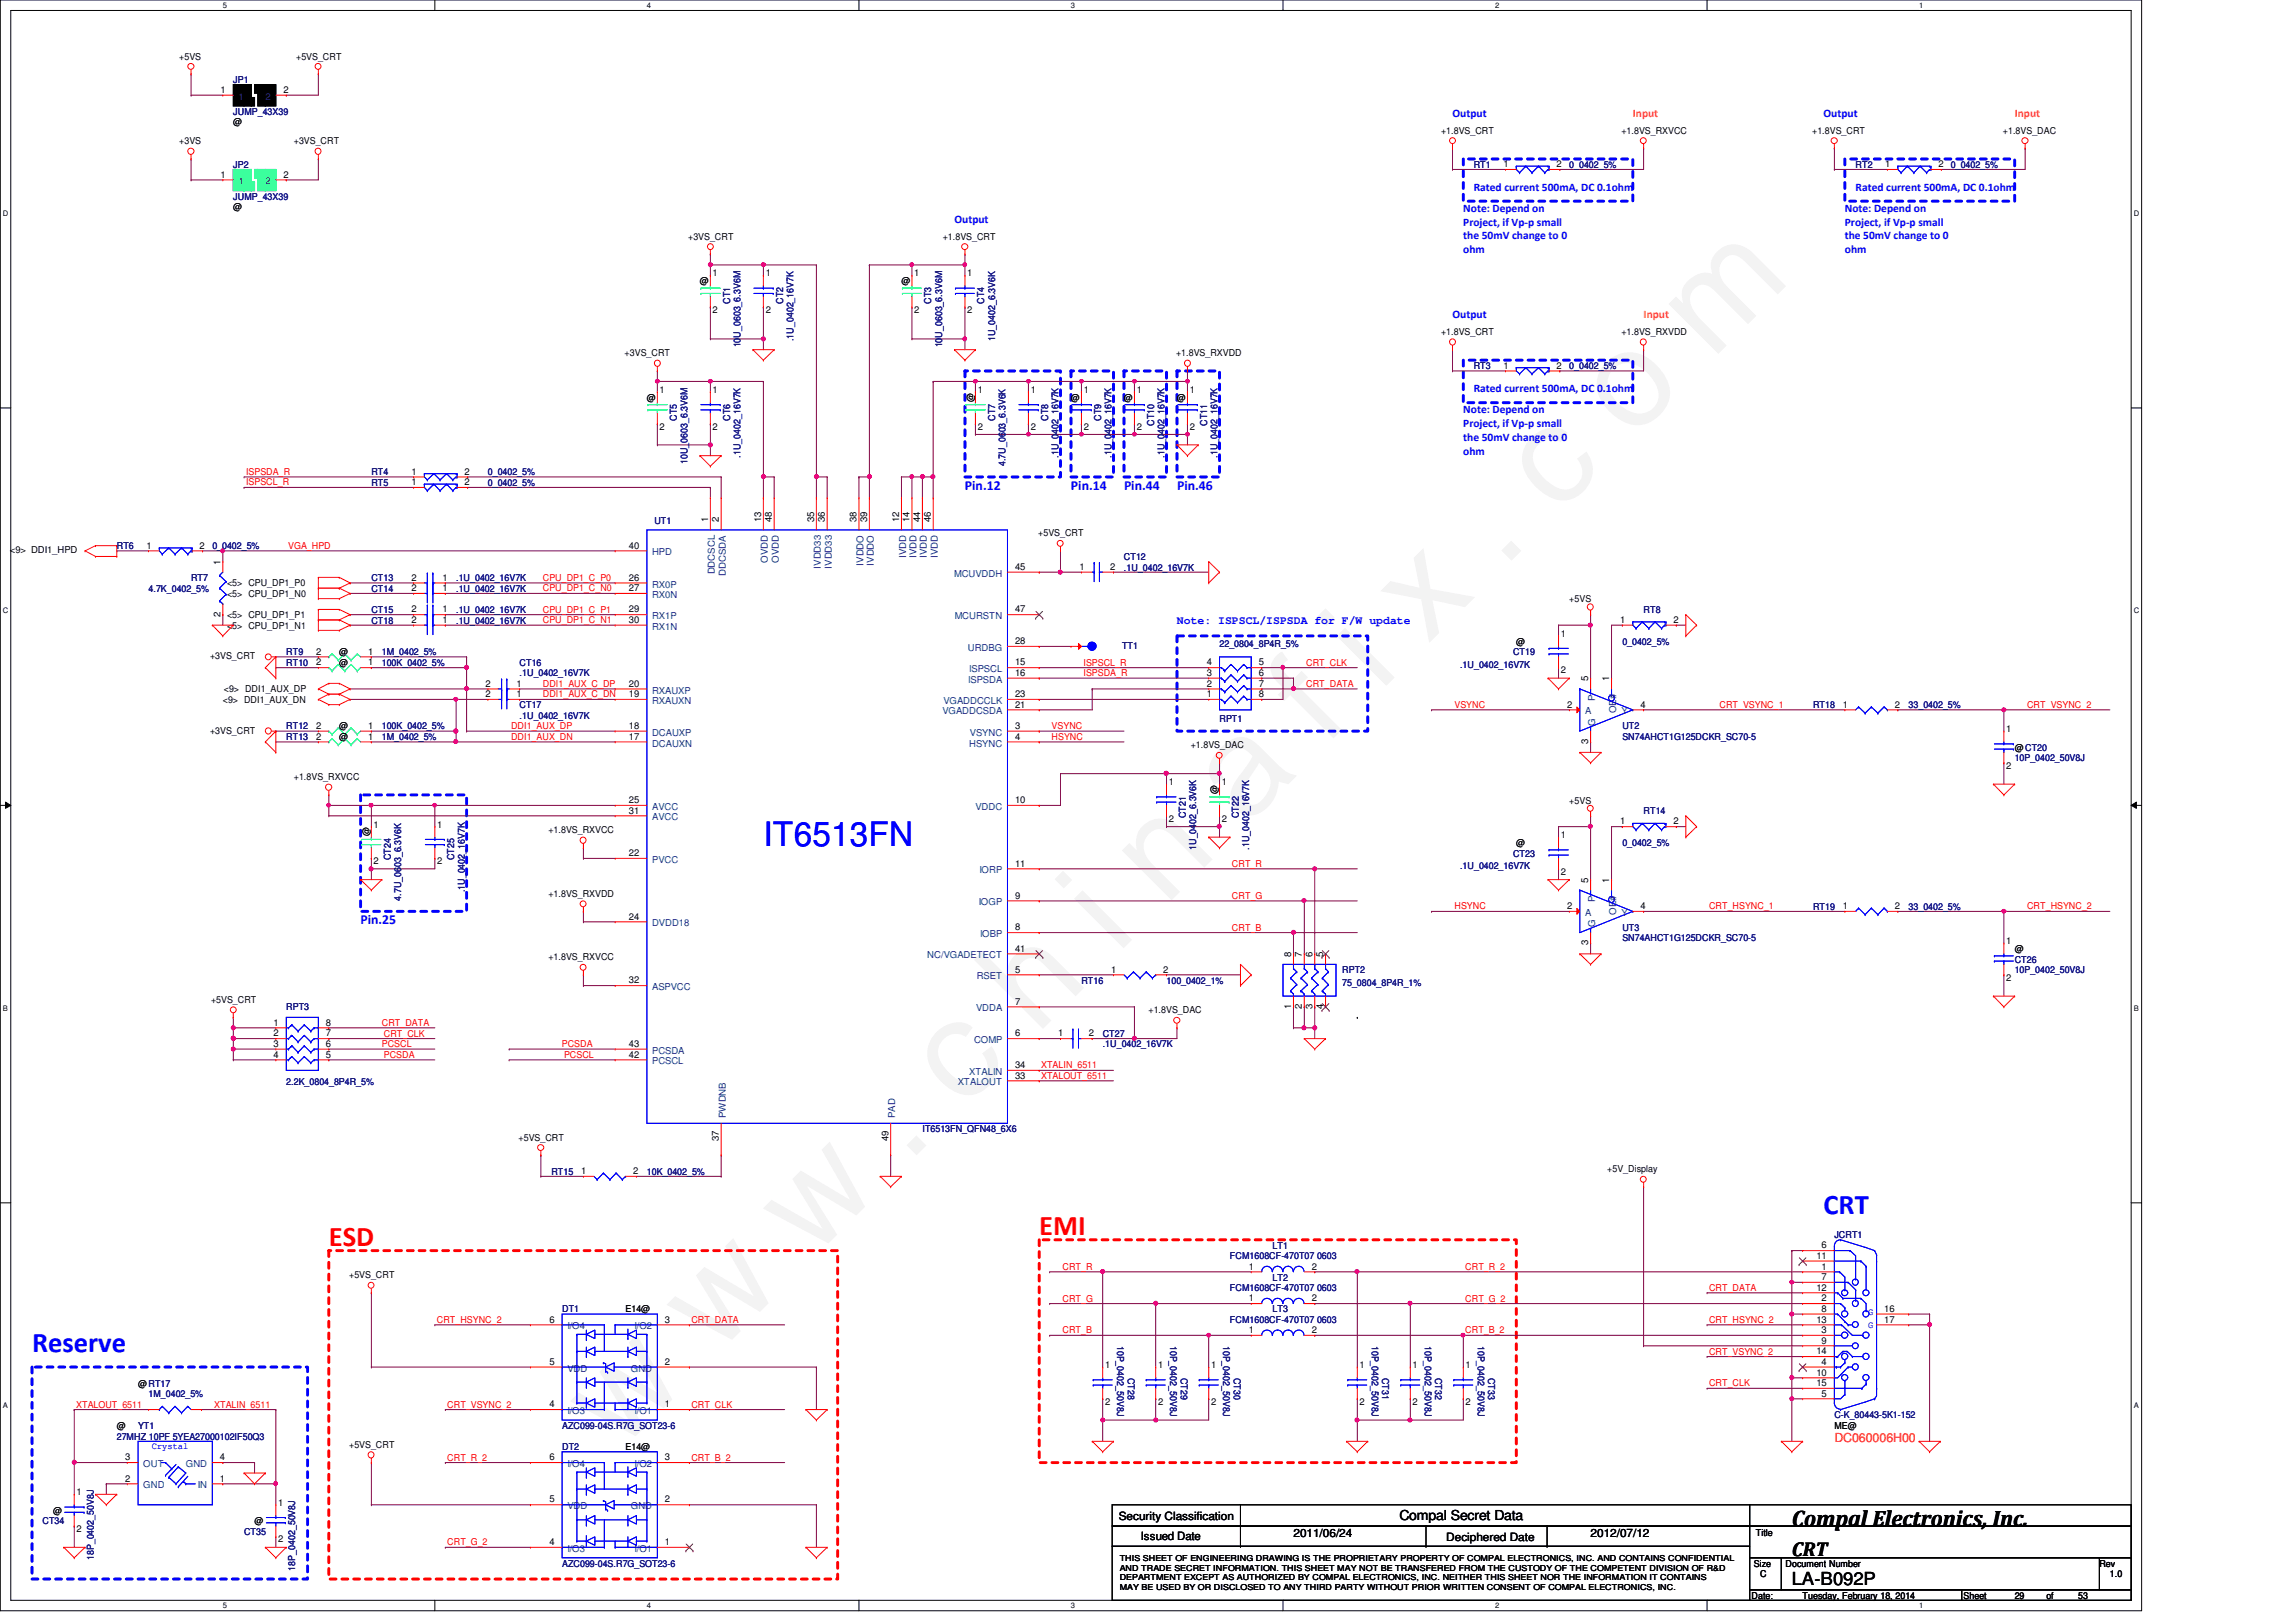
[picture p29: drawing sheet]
<svg xmlns="http://www.w3.org/2000/svg" width="297mm" height="210mm" viewBox="0 0 297 210" stroke-linecap="round" stroke-linejoin="round" font-family="sans-serif">
<defs><g id="words">
<text font-size="17.6" fill="#f0f" x="80.1" y="188" transform="rotate(-45 80.1 188)">w w w . c h i n a f i x . c o m</text>
<text font-size="4.4" fill="#00f" x="98.8" y="109.5">IT6513FN</text>
<g font-size="3.7" fill="#f00">
<text x="42.5" y="161.2">ESD</text>
<text x="134.4" y="159.9">EMI</text>
</g>
<g font-size="3.7" fill="#00f">
<text x="235.9" y="157.1">CRT</text>
<text x="4.1" y="175">Reserve</text>
</g>
<text font-size="2.9" x="231.8" y="197.5">Compal Electronics, Inc.</text>
<text font-size="2.6" x="231.8" y="201.3">CRT</text>
<text font-size="2.3" x="231.8" y="205.1">LA-B092P</text>
<g font-size="1.8" fill="#00f">
<text x="124.8" y="63.4">Pin.12</text>
<text x="138.6" y="63.4">Pin.14</text>
<text x="145.4" y="63.4">Pin.44</text>
<text x="152.3" y="63.4">Pin.46</text>
<text x="46.6" y="119.6">Pin.25</text>
</g>
<text font-size="1.8" x="181.1" y="196.8">Compal Secret Data</text>
<text font-size="1.6" fill="#ff8000" x="237.3" y="186.6">DC060006H00</text>
<g font-size="1.5" fill="#00f">
<text x="187.9" y="15.1">Output</text>
<text x="235.9" y="15.1">Output</text>
<text x="123.5" y="28.8">Output</text>
<text x="189.3" y="27.4">Note: Depend on</text>
<text x="189.3" y="29.2">Project, if Vp-p small</text>
<text x="190.7" y="24.7">Rated current 500mA, DC 0.1ohm</text>
<text x="238.7" y="27.4">Note: Depend on</text>
<text x="238.7" y="29.2">Project, if Vp-p small</text>
<text x="240.1" y="24.7">Rated current 500mA, DC 0.1ohm</text>
<text x="189.3" y="31">the 50mV change to 0</text>
<text x="189.3" y="32.8">ohm</text>
<text x="238.7" y="31">the 50mV change to 0</text>
<text x="238.7" y="32.8">ohm</text>
<text x="187.9" y="41.1">Output</text>
<text x="189.3" y="53.5">Note: Depend on</text>
<text x="190.7" y="50.8">Rated current 500mA, DC 0.1ohm</text>
<text x="189.3" y="55.3">Project, if Vp-p small</text>
<text x="189.3" y="57.1">the 50mV change to 0</text>
<text x="189.3" y="58.8">ohm</text>
<text x="152.3" y="80.8">Note: ISPSCL/ISPSDA for F/W update</text>
</g>
<g font-size="1.5" fill="#ff8000">
<text x="211.2" y="15.1">Input</text>
<text x="260.6" y="15.1">Input</text>
<text x="212.6" y="41.1">Input</text>
</g>
<g font-size="1.5">
<text x="144.7" y="196.6">Security Classification</text>
<text x="147.6" y="199.3">Issued Date</text>
<text x="167.3" y="198.8">2011/06/24</text>
<text x="187.1" y="199.4">Deciphered Date</text>
<text x="205.8" y="198.8">2012/07/12</text>
</g>
<g font-size="1.2">
<text x="23.2" y="7.7">+5VS</text>
<text x="38.3" y="7.7">+5VS_CRT</text>
<text x="28.5" y="12">1</text>
<text x="30.2" y="16.2">@</text>
<text x="36.7" y="12">2</text>
<text x="186.4" y="17.3">+1.8VS_CRT</text>
<text x="209.8" y="17.3">+1.8VS_RXVCC</text>
<text x="234.4" y="17.3">+1.8VS_CRT</text>
<text x="259.1" y="17.3">+1.8VS_DAC</text>
<text x="23.2" y="18.7">+3VS</text>
<text x="28.5" y="23">1</text>
<text x="36.7" y="23">2</text>
<text x="38" y="18.7">+3VS_CRT</text>
<text x="194.5" y="21.6">1</text>
<text x="201.4" y="21.6">2</text>
<text x="243.9" y="21.6">1</text>
<text x="250.8" y="21.6">2</text>
<text x="30.2" y="27.2">@</text>
<text x="89" y="31">+3VS_CRT</text>
<text x="92.2" y="35.8">1</text>
<text x="99.1" y="35.8">1</text>
<text x="118.3" y="35.8">1</text>
<text x="122" y="31">+1.8VS_CRT</text>
<text x="125.1" y="35.8">1</text>
<text x="90.5" y="36.8">@</text>
<text x="92.2" y="40.5">2</text>
<text x="99.1" y="40.5">2</text>
<text x="116.6" y="36.8">@</text>
<text x="118.3" y="40.5">2</text>
<text x="125.1" y="40.5">2</text>
<text x="80.8" y="46.1">+3VS_CRT</text>
<text x="152.1" y="46.1">+1.8VS_RXVDD</text>
<text x="186.4" y="43.4">+1.8VS_CRT</text>
<text x="194.5" y="47.7">1</text>
<text x="201.4" y="47.7">2</text>
<text x="209.8" y="43.4">+1.8VS_RXVDD</text>
<text x="83.7" y="51.9">@</text>
<text x="85.3" y="50.9">1</text>
<text x="92.2" y="50.9">1</text>
<text x="126" y="52" transform="rotate(-90 126 52)">@</text>
<text x="126.5" y="50.9">1</text>
<text x="133.3" y="50.9">1</text>
<text x="138.6" y="51.9">@</text>
<text x="140.2" y="50.9">1</text>
<text x="145.4" y="51.9">@</text>
<text x="147.1" y="50.9">1</text>
<text x="152.3" y="51.9">@</text>
<text x="153.9" y="50.9">1</text>
<text x="85.3" y="55.6">2</text>
<text x="92.2" y="55.6">2</text>
<text x="126.5" y="55.6">2</text>
<text x="133.3" y="55.6">2</text>
<text x="140.2" y="55.6">2</text>
<text x="147.1" y="55.6">2</text>
<text x="153.9" y="55.6">2</text>
<text x="53.3" y="61.4">1</text>
<text x="53.3" y="62.8">1</text>
<text x="60.1" y="61.4">2</text>
<text x="60.1" y="62.8">2</text>
<text x="1.3" y="71.6">&lt;9&gt; DDI1_HPD</text>
<text x="19" y="71">1</text>
<text x="25.8" y="71">2</text>
<text x="81.4" y="71">40</text>
<text x="91.6" y="67.6" transform="rotate(-90 91.6 67.6)">1</text>
<text x="93" y="67.6" transform="rotate(-90 93 67.6)">2</text>
<text x="98.5" y="67.6" transform="rotate(-90 98.5 67.6)">13</text>
<text x="99.9" y="67.6" transform="rotate(-90 99.9 67.6)">48</text>
<text x="105.3" y="67.6" transform="rotate(-90 105.3 67.6)">35</text>
<text x="106.7" y="67.6" transform="rotate(-90 106.7 67.6)">36</text>
<text x="110.8" y="67.6" transform="rotate(-90 110.8 67.6)">38</text>
<text x="112.2" y="67.6" transform="rotate(-90 112.2 67.6)">39</text>
<text x="116.3" y="67.6" transform="rotate(-90 116.3 67.6)">12</text>
<text x="117.7" y="67.6" transform="rotate(-90 117.7 67.6)">14</text>
<text x="119" y="67.6" transform="rotate(-90 119 67.6)">44</text>
<text x="120.4" y="67.6" transform="rotate(-90 120.4 67.6)">46</text>
<text x="134.3" y="69.4">+5VS_CRT</text>
<text x="28.5" y="73.1" transform="rotate(-90 28.5 73.1)">1</text>
<text x="29.4" y="77.3">&lt;5&gt; CPU_DP1_N0</text>
<text x="29.4" y="75.9">&lt;5&gt; CPU_DP1_P0</text>
<text x="53.3" y="76.5">2</text>
<text x="53.3" y="75.1">2</text>
<text x="57.2" y="76.5">1</text>
<text x="57.2" y="75.1">1</text>
<text x="81.4" y="75.1">26</text>
<text x="81.4" y="76.5">27</text>
<text x="131.3" y="73.7">45</text>
<text x="139.7" y="73.7">1</text>
<text x="143.6" y="73.7">2</text>
<text x="203" y="77.9">+5VS</text>
<text x="28.5" y="79.8" transform="rotate(-90 28.5 79.8)">2</text>
<text x="29.4" y="81.4">&lt;5&gt; CPU_DP1_N1</text>
<text x="29.4" y="80">&lt;5&gt; CPU_DP1_P1</text>
<text x="53.3" y="80.6">2</text>
<text x="53.3" y="79.2">2</text>
<text x="57.2" y="80.6">1</text>
<text x="57.2" y="79.2">1</text>
<text x="81.4" y="79.2">29</text>
<text x="81.4" y="80.6">30</text>
<text x="131.3" y="79.2">47</text>
<text x="131.3" y="83.4">28</text>
<text x="196.2" y="83.4">@</text>
<text x="201.9" y="82.4">1</text>
<text x="209.6" y="80.6">1</text>
<text x="216.5" y="80.6">2</text>
<text x="27.2" y="85.3">+3VS_CRT</text>
<text x="29" y="89.6">&lt;9&gt; DDI1_AUX_DP</text>
<text x="40.9" y="84.7">2</text>
<text x="40.9" y="86.1">2</text>
<text x="43.9" y="84.8">@</text>
<text x="43.9" y="86.1">@</text>
<text x="47.6" y="84.7">1</text>
<text x="47.6" y="86.1">1</text>
<text x="62.8" y="88.9">2</text>
<text x="66.8" y="88.9">1</text>
<text x="81.4" y="88.9">20</text>
<text x="131.3" y="86.1">15</text>
<text x="131.3" y="87.5">16</text>
<text x="156.1" y="88.9">2</text>
<text x="156.1" y="87.5">3</text>
<text x="156.1" y="86.1">4</text>
<text x="162.9" y="88.9">7</text>
<text x="162.9" y="87.5">6</text>
<text x="162.9" y="86.1">5</text>
<text x="201.9" y="87.1">2</text>
<text x="205.5" y="88.2" transform="rotate(-90 205.5 88.2)">5</text>
<text x="208.2" y="88.2" transform="rotate(-90 208.2 88.2)">1</text>
<text x="27.2" y="95">+3VS_CRT</text>
<text x="28.8" y="91">&lt;9&gt; DDI1_AUX_DN</text>
<text x="40.9" y="94.3">2</text>
<text x="40.9" y="95.7">2</text>
<text x="43.9" y="94.4">@</text>
<text x="43.9" y="95.8">@</text>
<text x="47.6" y="94.3">1</text>
<text x="47.6" y="95.7">1</text>
<text x="62.8" y="90.2">2</text>
<text x="66.8" y="90.2">1</text>
<text x="81.4" y="95.7">17</text>
<text x="81.4" y="94.3">18</text>
<text x="81.4" y="90.2">19</text>
<text x="131.3" y="94.3">3</text>
<text x="131.3" y="95.7">4</text>
<text x="131.3" y="90.2">23</text>
<text x="131.3" y="91.6">21</text>
<text x="156.1" y="90.2">1</text>
<text x="162.9" y="90.2">8</text>
<text x="202.7" y="91.6">2</text>
<text x="212.2" y="91.6">4</text>
<text x="238.4" y="91.6">1</text>
<text x="245.1" y="91.6">2</text>
<text x="259.5" y="94.8">1</text>
<text x="38" y="101">+1.8VS_RXVCC</text>
<text x="151.2" y="101.6">1</text>
<text x="154" y="96.9">+1.8VS_DAC</text>
<text x="158.1" y="101.6">1</text>
<text x="205.5" y="96.3" transform="rotate(-90 205.5 96.3)">3</text>
<text x="259.5" y="99.5">2</text>
<text x="260.6" y="97.2">@CT20</text>
<text x="48.3" y="107.1">1</text>
<text x="56.6" y="107.1">1</text>
<text x="70.9" y="107.8">+1.8VS_RXVCC</text>
<text x="81.4" y="105.3">31</text>
<text x="81.4" y="103.9">25</text>
<text x="131.3" y="103.9">10</text>
<text x="151.2" y="106.3">2</text>
<text x="157.5" y="102.7" transform="rotate(-90 157.5 102.7)">@</text>
<text x="158.1" y="106.3">2</text>
<text x="203" y="104">+5VS</text>
<text x="209.6" y="106.7">1</text>
<text x="216.5" y="106.7">2</text>
<text x="47.8" y="108.2" transform="rotate(-90 47.8 108.2)">@</text>
<text x="48.3" y="111.8">2</text>
<text x="56.6" y="111.8">2</text>
<text x="81.4" y="110.8">22</text>
<text x="131.3" y="112.1">11</text>
<text x="196.2" y="109.5">@</text>
<text x="201.9" y="108.5">1</text>
<text x="201.9" y="113.2">2</text>
<text x="70.9" y="116.1">+1.8VS_RXVDD</text>
<text x="81.4" y="119">24</text>
<text x="131.3" y="116.3">9</text>
<text x="202.7" y="117.6">2</text>
<text x="205.5" y="114.2" transform="rotate(-90 205.5 114.2)">5</text>
<text x="208.2" y="114.2" transform="rotate(-90 208.2 114.2)">1</text>
<text x="212.2" y="117.6">4</text>
<text x="238.4" y="117.6">1</text>
<text x="245.1" y="117.6">2</text>
<text x="70.9" y="124.3">+1.8VS_RXVCC</text>
<text x="131.3" y="125.9">5</text>
<text x="131.3" y="120.4">8</text>
<text x="131.3" y="123.1">41</text>
<text x="143.8" y="125.9">1</text>
<text x="150.5" y="125.9">2</text>
<text x="167" y="123.8" transform="rotate(-90 167 123.8)">8</text>
<text x="168.4" y="123.8" transform="rotate(-90 168.4 123.8)">7</text>
<text x="169.8" y="123.8" transform="rotate(-90 169.8 123.8)">6</text>
<text x="171.2" y="123.8" transform="rotate(-90 171.2 123.8)">5</text>
<text x="205.5" y="122.3" transform="rotate(-90 205.5 122.3)">3</text>
<text x="259.5" y="122.2">1</text>
<text x="260.6" y="123.2">@</text>
<text x="27.3" y="129.8">+5VS_CRT</text>
<text x="81.4" y="127.3">32</text>
<text x="131.3" y="130">7</text>
<text x="148.6" y="131.1">+1.8VS_DAC</text>
<text x="167" y="130.6" transform="rotate(-90 167 130.6)">1</text>
<text x="168.4" y="130.6" transform="rotate(-90 168.4 130.6)">2</text>
<text x="169.8" y="130.6" transform="rotate(-90 169.8 130.6)">3</text>
<text x="171.2" y="130.6" transform="rotate(-90 171.2 130.6)">4</text>
<text x="259.5" y="126.9">2</text>
<text x="35.4" y="132.7">1</text>
<text x="35.4" y="134.1">2</text>
<text x="35.4" y="135.5">3</text>
<text x="35.4" y="136.9">4</text>
<text x="42.2" y="132.7">8</text>
<text x="42.2" y="134.1">7</text>
<text x="42.2" y="135.5">6</text>
<text x="42.2" y="136.9">5</text>
<text x="81.4" y="136.9">42</text>
<text x="81.4" y="135.5">43</text>
<text x="131.3" y="134.1">6</text>
<text x="136.9" y="134.1">1</text>
<text x="140.9" y="134.1">2</text>
<text x="131.3" y="139.6">33</text>
<text x="131.3" y="138.2">34</text>
<text x="67.1" y="147.6">+5VS_CRT</text>
<text x="93" y="147.7" transform="rotate(-90 93 147.7)">37</text>
<text x="114.9" y="147.7" transform="rotate(-90 114.9 147.7)">49</text>
<text x="75.2" y="151.9">1</text>
<text x="81.9" y="151.9">2</text>
<text x="207.9" y="151.7">+5V_Display</text>
<text x="235.7" y="161.5">6</text>
<text x="45.2" y="165.4">+5VS_CRT</text>
<text x="161.6" y="164.3">1</text>
<text x="169.7" y="164.3">2</text>
<text x="235" y="162.9">11</text>
<text x="235" y="167">12</text>
<text x="235.7" y="164.3">1</text>
<text x="235.7" y="165.7">7</text>
<text x="71.1" y="171.2">6</text>
<text x="80.9" y="169.8">E14@</text>
<text x="86" y="171.2">3</text>
<text x="161.6" y="172.5">1</text>
<text x="161.6" y="168.4">1</text>
<text x="169.7" y="172.5">2</text>
<text x="169.7" y="168.4">2</text>
<text x="235" y="171.2">13</text>
<text x="235.7" y="168.4">2</text>
<text x="235.7" y="169.8">8</text>
<text x="235.7" y="172.5">3</text>
<text x="235.7" y="173.9">9</text>
<text x="243.8" y="169.8">16</text>
<text x="243.8" y="171.2">17</text>
<text x="17.9" y="179.5">@RT17</text>
<text x="71.1" y="176.6">5</text>
<text x="86" y="176.6">2</text>
<text x="143" y="177.1">1</text>
<text x="149.8" y="177.1">1</text>
<text x="156.7" y="177.1">1</text>
<text x="175.9" y="177.1">1</text>
<text x="182.7" y="177.1">1</text>
<text x="189.6" y="177.1">1</text>
<text x="235" y="175.3">14</text>
<text x="235" y="178">10</text>
<text x="235" y="179.4">15</text>
<text x="235.7" y="176.6">4</text>
<text x="15.1" y="184.9">@</text>
<text x="71.1" y="182.1">4</text>
<text x="86" y="182.1">1</text>
<text x="143" y="181.8">2</text>
<text x="149.8" y="181.8">2</text>
<text x="156.7" y="181.8">2</text>
<text x="175.9" y="181.8">2</text>
<text x="182.7" y="181.8">2</text>
<text x="189.6" y="181.8">2</text>
<text x="235.7" y="180.7">5</text>
<text x="237.3" y="184.9">ME@</text>
<text x="16.2" y="189">3</text>
<text x="16.2" y="191.7">2</text>
<text x="28.4" y="191.7">1</text>
<text x="28.4" y="189">4</text>
<text x="45.2" y="187.4">+5VS_CRT</text>
<text x="71.1" y="189">6</text>
<text x="80.9" y="187.7">E14@</text>
<text x="86" y="189">3</text>
<text x="6.9" y="195.9">@</text>
<text x="9.9" y="193.5">1</text>
<text x="32.9" y="197.3">@</text>
<text x="36" y="194.9">1</text>
<text x="71.1" y="194.4">5</text>
<text x="86" y="194.4">2</text>
<text x="9.9" y="198.2">2</text>
<text x="36" y="199.6">2</text>
<text x="71.1" y="199.9">4</text>
<text x="86" y="199.9">1</text>
<text x="226.9" y="202.7">Size</text>
<text x="227.2" y="198.8">Title</text>
<text x="231" y="202.7">Document Number</text>
<text x="271.6" y="202.7">Rev</text>
<text x="226.6" y="206.9">Date:</text>
<text x="227.7" y="204.1">C</text>
<text x="233.2" y="206.9">Tuesday, February 18, 2014</text>
<text x="254" y="206.9">Sheet</text>
<text x="260.6" y="206.9">29</text>
<text x="264.7" y="206.9">of</text>
<text x="268.9" y="206.9">53</text>
<text x="273" y="204.1">1.0</text>
</g>
<g font-size="1.2" fill="#000080">
<text x="30.2" y="10.7">JP1</text>
<text x="30.2" y="14.9">JUMP_43X39</text>
<text x="30.2" y="21.7">JP2</text>
<text x="190.7" y="21.7">RT1</text>
<text x="203" y="21.7">0_0402_5%</text>
<text x="240.1" y="21.7">RT2</text>
<text x="252.4" y="21.7">0_0402_5%</text>
<text x="30.2" y="25.8">JUMP_43X39</text>
<text x="94.4" y="39.3" transform="rotate(-90 94.4 39.3)">CT1</text>
<text x="101.3" y="39.3" transform="rotate(-90 101.3 39.3)">CT2</text>
<text x="120.5" y="39.3" transform="rotate(-90 120.5 39.3)">CT3</text>
<text x="127.3" y="39.3" transform="rotate(-90 127.3 39.3)">CT4</text>
<text x="95.8" y="45" transform="rotate(-90 95.8 45)">10U_0603_6.3V6M</text>
<text x="102.7" y="44.2" transform="rotate(-90 102.7 44.2)">.1U_0402_16V7K</text>
<text x="121.9" y="45" transform="rotate(-90 121.9 45)">10U_0603_6.3V6M</text>
<text x="128.7" y="44.2" transform="rotate(-90 128.7 44.2)">1U_0402_6.3V6K</text>
<text x="190.7" y="47.8">RT3</text>
<text x="203" y="47.8">0_0402_5%</text>
<text x="87.6" y="54.4" transform="rotate(-90 87.6 54.4)">CT5</text>
<text x="94.4" y="54.4" transform="rotate(-90 94.4 54.4)">CT6</text>
<text x="95.8" y="59.2" transform="rotate(-90 95.8 59.2)">.1U_0402_16V7K</text>
<text x="128.7" y="54.4" transform="rotate(-90 128.7 54.4)">CT7</text>
<text x="135.6" y="54.4" transform="rotate(-90 135.6 54.4)">CT8</text>
<text x="136.9" y="59.2" transform="rotate(-90 136.9 59.2)">.1U_0402_16V7K</text>
<text x="142.4" y="54.4" transform="rotate(-90 142.4 54.4)">CT9</text>
<text x="143.8" y="59.2" transform="rotate(-90 143.8 59.2)">.1U_0402_16V7K</text>
<text x="149.3" y="55.1" transform="rotate(-90 149.3 55.1)">CT10</text>
<text x="150.7" y="59.2" transform="rotate(-90 150.7 59.2)">.1U_0402_16V7K</text>
<text x="156.2" y="55.1" transform="rotate(-90 156.2 55.1)">CT11</text>
<text x="157.5" y="59.2" transform="rotate(-90 157.5 59.2)">.1U_0402_16V7K</text>
<text x="48" y="61.5">RT4</text>
<text x="48" y="62.9">RT5</text>
<text x="63.1" y="61.5">0_0402_5%</text>
<text x="63.1" y="62.9">0_0402_5%</text>
<text x="88.9" y="60.1" transform="rotate(-90 88.9 60.1)">10U_0603_6.3V6M</text>
<text x="130.1" y="60.3" transform="rotate(-90 130.1 60.3)">4.7U_0603_6.3V6K</text>
<text x="15.1" y="71.1">RT6</text>
<text x="27.5" y="71.1">0_0402_5%</text>
<text x="84.7" y="67.8">UT1</text>
<text x="19.2" y="76.6">4.7K_0402_5%</text>
<text x="24.7" y="75.2">RT7</text>
<text x="48" y="76.6">CT14</text>
<text x="48" y="75.2">CT13</text>
<text x="59" y="76.6">.1U_0402_16V7K</text>
<text x="59" y="75.2">.1U_0402_16V7K</text>
<text x="145.4" y="72.4">CT12</text>
<text x="145.4" y="73.8">.1U_0402_16V7K</text>
<text x="48" y="80.7">CT18</text>
<text x="48" y="79.3">CT15</text>
<text x="59" y="80.7">.1U_0402_16V7K</text>
<text x="59" y="79.3">.1U_0402_16V7K</text>
<text x="145.2" y="84">TT1</text>
<text x="157.8" y="83.7">22_0804_8P4R_5%</text>
<text x="209.9" y="83.4">0_0402_5%</text>
<text x="212.6" y="79.3">RT8</text>
<text x="37" y="84.8">RT9</text>
<text x="37" y="86.1">RT10</text>
<text x="49.4" y="86.1">100K_0402_5%</text>
<text x="49.4" y="84.8">1M_0402_5%</text>
<text x="67.2" y="86.1">CT16</text>
<text x="67.2" y="87.5">.1U_0402_16V7K</text>
<text x="188.9" y="86.4">.1U_0402_16V7K</text>
<text x="195.7" y="84.8">CT19</text>
<text x="37" y="94.4">RT12</text>
<text x="37" y="95.8">RT13</text>
<text x="49.4" y="94.4">100K_0402_5%</text>
<text x="49.4" y="95.8">1M_0402_5%</text>
<text x="67.2" y="91.7">CT17</text>
<text x="67.2" y="93">.1U_0402_16V7K</text>
<text x="157.8" y="93.4">RPT1</text>
<text x="209.9" y="94.4">UT2</text>
<text x="209.9" y="95.8">SN74AHCT1G125DCKR_SC70-5</text>
<text x="234.6" y="91.7">RT18</text>
<text x="246.9" y="91.7">33_0402_5%</text>
<text x="260.6" y="98.5">10P_0402_50V8J</text>
<text x="153.4" y="105.9" transform="rotate(-90 153.4 105.9)">CT21</text>
<text x="160.3" y="105.9" transform="rotate(-90 160.3 105.9)">CT22</text>
<text x="212.6" y="105.4">RT14</text>
<text x="50.5" y="111.3" transform="rotate(-90 50.5 111.3)">CT24</text>
<text x="58.8" y="111.3" transform="rotate(-90 58.8 111.3)">CT25</text>
<text x="154.8" y="110" transform="rotate(-90 154.8 110)">1U_0402_6.3V6K</text>
<text x="161.6" y="110" transform="rotate(-90 161.6 110)">.1U_0402_16V7K</text>
<text x="188.9" y="112.5">.1U_0402_16V7K</text>
<text x="195.7" y="110.9">CT23</text>
<text x="209.9" y="109.5">0_0402_5%</text>
<text x="51.9" y="116.6" transform="rotate(-90 51.9 116.6)">4.7U_0603_6.3V6K</text>
<text x="60.2" y="115.5" transform="rotate(-90 60.2 115.5)">.1U_0402_16V7K</text>
<text x="234.6" y="117.7">RT19</text>
<text x="246.9" y="117.7">33_0402_5%</text>
<text x="173.6" y="125.9">RPT2</text>
<text x="209.9" y="120.4">UT3</text>
<text x="209.9" y="121.8">SN74AHCT1G125DCKR_SC70-5</text>
<text x="260.6" y="124.6">CT26</text>
<text x="260.6" y="125.9">10P_0402_50V8J</text>
<text x="37" y="130.7">RPT3</text>
<text x="139.9" y="127.3">RT16</text>
<text x="150.9" y="127.3">100_0402_1%</text>
<text x="173.6" y="127.6">75_0804_8P4R_1%</text>
<text x="142.7" y="134.2">CT27</text>
<text x="142.7" y="135.6">.1U_0402_16V7K</text>
<text x="37" y="140.5">2.2K_0804_8P4R_5%</text>
<text x="119.3" y="146.5">IT6513FN_QFN48_6X6</text>
<text x="71.3" y="152">RT15</text>
<text x="83.7" y="152">10K_0402_5%</text>
<text x="164.6" y="161.6">LT1</text>
<text x="237.3" y="160.2">JCRT1</text>
<text x="159.1" y="163">FCM1608CF-470T07 0603</text>
<text x="159.1" y="167.1">FCM1608CF-470T07 0603</text>
<text x="164.6" y="165.7">LT2</text>
<text x="72.7" y="169.8">DT1</text>
<text x="159.1" y="171.2">FCM1608CF-470T07 0603</text>
<text x="164.6" y="169.8">LT3</text>
<text x="144.5" y="174.2" transform="rotate(90 144.5 174.2)">10P_0402_50V8J</text>
<text x="145.9" y="178.3" transform="rotate(90 145.9 178.3)">CT28</text>
<text x="151.4" y="174.2" transform="rotate(90 151.4 174.2)">10P_0402_50V8J</text>
<text x="152.8" y="178.3" transform="rotate(90 152.8 178.3)">CT29</text>
<text x="158.2" y="174.2" transform="rotate(90 158.2 174.2)">10P_0402_50V8J</text>
<text x="159.6" y="178.3" transform="rotate(90 159.6 178.3)">CT30</text>
<text x="177.5" y="174.2" transform="rotate(90 177.5 174.2)">10P_0402_50V8J</text>
<text x="178.8" y="178.3" transform="rotate(90 178.8 178.3)">CT31</text>
<text x="184.3" y="174.2" transform="rotate(90 184.3 174.2)">10P_0402_50V8J</text>
<text x="185.7" y="178.3" transform="rotate(90 185.7 178.3)">CT32</text>
<text x="191.2" y="174.2" transform="rotate(90 191.2 174.2)">10P_0402_50V8J</text>
<text x="192.5" y="178.3" transform="rotate(90 192.5 178.3)">CT33</text>
<text x="17.9" y="184.9">YT1</text>
<text x="19.2" y="180.8">1M_0402_5%</text>
<text x="72.7" y="184.9">AZC099-04S.R7G_SOT23-6</text>
<text x="237.3" y="183.6">C-K_80443-5K1-152</text>
<text x="15.1" y="186.3">27MHZ 10PF 5YEA27000102IF50Q3</text>
<text x="72.7" y="187.7">DT2</text>
<text x="5.5" y="197.3">CT34</text>
<text x="12.1" y="201.9" transform="rotate(-90 12.1 201.9)">18P_0402_50V8J</text>
<text x="31.6" y="198.6">CT35</text>
<text x="38.2" y="203.2" transform="rotate(-90 38.2 203.2)">18P_0402_50V8J</text>
<text x="72.7" y="202.7">AZC099-04S.R7G_SOT23-6</text>
</g>
<g font-size="1.2" fill="#004080">
<text x="30.9" y="12.9">1</text>
<text x="34.3" y="12.9">2</text>
<text x="30.9" y="23.9">1</text>
<text x="34.3" y="23.9">2</text>
<text x="84.4" y="71.9">HPD</text>
<text x="84.4" y="76">RX0P</text>
<text x="84.4" y="77.4">RX0N</text>
<text x="92.5" y="74.3" transform="rotate(-90 92.5 74.3)">DDCSCL</text>
<text x="93.9" y="74.5" transform="rotate(-90 93.9 74.5)">DDCSDA</text>
<text x="99.4" y="72.9" transform="rotate(-90 99.4 72.9)">OVDD</text>
<text x="100.8" y="72.9" transform="rotate(-90 100.8 72.9)">OVDD</text>
<text x="106.2" y="73.6" transform="rotate(-90 106.2 73.6)">IVDD33</text>
<text x="107.6" y="73.6" transform="rotate(-90 107.6 73.6)">IVDD33</text>
<text x="111.7" y="73.2" transform="rotate(-90 111.7 73.2)">IVDDO</text>
<text x="113.1" y="73.2" transform="rotate(-90 113.1 73.2)">IVDDO</text>
<text x="117.2" y="72.2" transform="rotate(-90 117.2 72.2)">IVDD</text>
<text x="118.6" y="72.2" transform="rotate(-90 118.6 72.2)">IVDD</text>
<text x="119.9" y="72.2" transform="rotate(-90 119.9 72.2)">IVDD</text>
<text x="121.3" y="72.2" transform="rotate(-90 121.3 72.2)">IVDD</text>
<text x="123.4" y="74.6">MCUVDDH</text>
<text x="84.4" y="80.1">RX1P</text>
<text x="84.4" y="81.5">RX1N</text>
<text x="123.5" y="80.1">MCURSTN</text>
<text x="84.4" y="89.7">RXAUXP</text>
<text x="125.2" y="84.2">URDBG</text>
<text x="125.3" y="88.3">ISPSDA</text>
<text x="125.4" y="87">ISPSCL</text>
<text x="84.4" y="95.2">DCAUXP</text>
<text x="84.4" y="91.1">RXAUXN</text>
<text x="121.9" y="92.5">VGADDCSDA</text>
<text x="122" y="91.1">VGADDCCLK</text>
<text x="125.5" y="95.2">VSYNC</text>
<text x="205.1" y="92.5">A</text>
<text x="206.4" y="93.9" transform="rotate(-90 206.4 93.9)">G</text>
<text x="206.4" y="90.7" transform="rotate(-90 206.4 90.7)">P</text>
<text x="209.1" y="92.3" transform="rotate(-90 209.1 92.3)">OE#</text>
<text x="209.8" y="92.5">Y</text>
<text x="84.4" y="96.6">DCAUXN</text>
<text x="125.4" y="96.6">HSYNC</text>
<text x="84.4" y="106.2">AVCC</text>
<text x="84.4" y="104.8">AVCC</text>
<text x="126.2" y="104.8">VDDC</text>
<text x="84.4" y="111.7">PVCC</text>
<text x="126.7" y="113">IORP</text>
<text x="84.4" y="119.9">DVDD18</text>
<text x="126.6" y="117.2">IOGP</text>
<text x="205.1" y="118.5">A</text>
<text x="206.4" y="116.7" transform="rotate(-90 206.4 116.7)">P</text>
<text x="209.1" y="118.4" transform="rotate(-90 209.1 118.4)">OE#</text>
<text x="209.8" y="118.5">Y</text>
<text x="120" y="124">NC/VGADETECT</text>
<text x="126.8" y="121.3">IOBP</text>
<text x="206.4" y="120" transform="rotate(-90 206.4 120)">G</text>
<text x="84.4" y="128.1">ASPVCC</text>
<text x="126.3" y="130.9">VDDA</text>
<text x="126.4" y="126.7">RSET</text>
<text x="84.4" y="137.8">PCSCL</text>
<text x="84.4" y="136.4">PCSDA</text>
<text x="126" y="135">COMP</text>
<text x="123.9" y="140.5">XTALOUT</text>
<text x="125.4" y="139.1">XTALIN</text>
<text x="93.9" y="144.7" transform="rotate(-90 93.9 144.7)">PWDNB</text>
<text x="115.8" y="144.7" transform="rotate(-90 115.8 144.7)">PAD</text>
<text x="73.4" y="172">I/O4</text>
<text x="82.1" y="172">I/O2</text>
<text x="73.4" y="177.5">VDD</text>
<text x="81.6" y="177.5">GND</text>
<text x="73.4" y="183">I/O3</text>
<text x="82.1" y="183">I/O1</text>
<text x="18.5" y="189.9">OUT</text>
<text x="24" y="189.9">GND</text>
<text x="73.4" y="189.9">I/O4</text>
<text x="82.1" y="189.9">I/O2</text>
<text x="18.5" y="192.6">GND</text>
<text x="25.6" y="192.6">IN</text>
<text x="73.4" y="195.3">VDD</text>
<text x="81.6" y="195.3">GND</text>
<text x="73.4" y="200.8">I/O3</text>
<text x="82.1" y="200.8">I/O1</text>
</g>
<g font-size="1.2" fill="#f00">
<text x="31.8" y="62.8">ISPSCL_R</text>
<text x="31.8" y="61.5">ISPSDA_R</text>
<text x="37.3" y="71">VGA_HPD</text>
<text x="70.2" y="76.5">CPU_DP1_C_N0</text>
<text x="70.2" y="75.2">CPU_DP1_C_P0</text>
<text x="70.2" y="79.3">CPU_DP1_C_P1</text>
<text x="70.2" y="80.6">CPU_DP1_C_N1</text>
<text x="70.2" y="88.9">DDI1_AUX_C_DP</text>
<text x="140.2" y="86.1">ISPSCL_R</text>
<text x="140.2" y="87.5">ISPSDA_R</text>
<text x="169" y="86.1">CRT_CLK</text>
<text x="169" y="88.9">CRT_DATA</text>
<text x="66.1" y="95.8">DDI1_AUX_DN</text>
<text x="66.1" y="94.4">DDI1_AUX_DP</text>
<text x="70.2" y="90.3">DDI1_AUX_C_DN</text>
<text x="136.1" y="95.8">HSYNC</text>
<text x="136.1" y="94.4">VSYNC</text>
<text x="188.2" y="91.6">VSYNC</text>
<text x="222.5" y="91.6">CRT_VSYNC_1</text>
<text x="262.3" y="91.6">CRT_VSYNC_2</text>
<text x="159.4" y="112.2">CRT_R</text>
<text x="159.4" y="116.3">CRT_G</text>
<text x="188.2" y="117.7">HSYNC</text>
<text x="221.1" y="117.7">CRT_HSYNC_1</text>
<text x="262.3" y="117.7">CRT_HSYNC_2</text>
<text x="159.4" y="120.4">CRT_B</text>
<text x="49.4" y="132.8">CRT_DATA</text>
<text x="49.4" y="135.5">PCSCL</text>
<text x="49.7" y="134.2">CRT_CLK</text>
<text x="49.7" y="136.9">PCSDA</text>
<text x="72.7" y="135.5">PCSDA</text>
<text x="73" y="136.9">PCSCL</text>
<text x="134.7" y="138.3">XTALIN_6511</text>
<text x="134.7" y="139.6">XTALOUT_6511</text>
<text x="137.5" y="164.3">CRT_R</text>
<text x="189.6" y="164.3">CRT_R_2</text>
<text x="221.1" y="167">CRT_DATA</text>
<text x="56.5" y="171.2">CRT_HSYNC_2</text>
<text x="89.4" y="171.2">CRT_DATA</text>
<text x="137.5" y="168.4">CRT_G</text>
<text x="137.5" y="172.6">CRT_B</text>
<text x="189.6" y="172.6">CRT_B_2</text>
<text x="189.6" y="168.4">CRT_G_2</text>
<text x="221.1" y="171.2">CRT_HSYNC_2</text>
<text x="221.1" y="175.3">CRT_VSYNC_2</text>
<text x="221.1" y="179.4">CRT_CLK</text>
<text x="9.9" y="182.2">XTALOUT_6511</text>
<text x="27.7" y="182.2">XTALIN_6511</text>
<text x="57.9" y="182.2">CRT_VSYNC_2</text>
<text x="89.4" y="182.2">CRT_CLK</text>
<text x="57.9" y="189">CRT_R_2</text>
<text x="89.4" y="189">CRT_B_2</text>
<text x="57.9" y="200">CRT_G_2</text>
</g>
<g font-size="1.2" fill="#00f">
<text x="241.7" y="170.1">G</text>
<text x="241.7" y="171.9">G</text>
<text x="19.6" y="187.5">Crystal</text>
</g>
<g font-size="1.1">
<text x="144.9" y="203.2">AND TRADE SECRET INFORMATION. THIS SHEET MAY NOT BE TRANSFERED FROM THE CUSTODY OF THE COMPETENT DIVISION OF R&amp;D</text>
<text x="144.9" y="202">THIS SHEET OF ENGINEERING DRAWING IS THE PROPRIETARY PROPERTY OF COMPAL ELECTRONICS, INC. AND CONTAINS CONFIDENTIAL</text>
<text x="144.9" y="204.5">DEPARTMENT EXCEPT AS AUTHORIZED BY COMPAL ELECTRONICS, INC. NEITHER THIS SHEET NOR THE INFORMATION IT CONTAINS</text>
<text x="144.9" y="205.7">MAY BE USED BY OR DISCLOSED TO ANY THIRD PARTY WITHOUT PRIOR WRITTEN CONSENT OF COMPAL ELECTRONICS, INC.</text>
</g>
<g font-size="1">
<text x="28.8" y="1">5</text>
<text x="83.7" y="1">4</text>
<text x="138.6" y="1">3</text>
<text x="193.4" y="1">2</text>
<text x="248.3" y="1">1</text>
<text x=".4" y="27.9">D</text>
<text x="276.1" y="27.9">D</text>
<text x=".4" y="79.4">C</text>
<text x="276.1" y="79.4">C</text>
<text x=".4" y="130.8">B</text>
<text x="276.1" y="130.8">B</text>
<text x=".4" y="182.2">A</text>
<text x="276.1" y="182.2">A</text>
<text x="28.8" y="208.1">5</text>
<text x="83.7" y="208.1">4</text>
<text x="138.6" y="208.1">3</text>
<text x="193.4" y="208.1">2</text>
<text x="248.3" y="208.1">1</text>
</g>
</g></defs>
<path d="M0 0h277.1v208.4h-277.1zM1.4 1.4h274.3v205.7h-274.3z" fill="none" stroke="#000" stroke-width=".13"/>
<g fill="#fff">
<path d="M28.8 .1h.6v1.1h-.6z"/>
<path d="M28.8 207.2h.6v1.1h-.6z"/>
</g>
<path d="M56.3 0v1.4M56.3 207.1v1.3" fill="none" stroke="#000" stroke-width=".13"/>
<g fill="#fff">
<path d="M83.7 .1h.5v1.1h-.5z"/>
<path d="M83.7 207.2h.5v1.1h-.5z"/>
</g>
<path d="M111.1 0v1.4M111.1 207.1v1.3" fill="none" stroke="#000" stroke-width=".13"/>
<g fill="#fff">
<path d="M138.6 .1h.5v1.1h-.5z"/>
<path d="M138.6 207.2h.5v1.1h-.5z"/>
</g>
<path d="M166 0v1.4M166 207.1v1.3" fill="none" stroke="#000" stroke-width=".13"/>
<g fill="#fff">
<path d="M193.4 .1h.6v1.1h-.6z"/>
<path d="M193.4 207.2h.6v1.1h-.6z"/>
</g>
<path d="M220.8 0v1.4M220.8 207.1v1.3" fill="none" stroke="#000" stroke-width=".13"/>
<g fill="#fff">
<path d="M248.3 .1h.5v1.1h-.5z"/>
<path d="M248.3 207.2h.5v1.1h-.5z"/>
<path d="M.4 27.1h.7v1.1h-.7z"/>
<path d="M276.1 27.1h.7v1.1h-.7z"/>
<path d="M.4 78.5h.7v1.1h-.7z"/>
<path d="M276.1 78.5h.7v1.1h-.7z"/>
</g>
<path d="M0 52.8h1.4M275.7 52.8h1.4" fill="none" stroke="#000" stroke-width=".13"/>
<g fill="#fff">
<path d="M.4 129.9h.6v1.1h-.6z"/>
<path d="M276.1 129.9h.6v1.1h-.6z"/>
</g>
<path d="M0 104.2h1.4M.7 103.8l.7 .4-.7 .4zM275.7 104.2l.7-.4v.8zM275.7 104.2h1.4" fill="none" stroke="#000" stroke-width=".13"/>
<path d="M.7 103.8l.7 .4-.7 .4zM275.7 104.2l.7-.4v.8z" fill="#000"/>
<g fill="#fff">
<path d="M.4 181.4h.6v1.1h-.6z"/>
<path d="M276.1 181.4h.6v1.1h-.6z"/>
</g>
<path d="M0 155.7h1.4M275.7 155.7h1.4" fill="none" stroke="#000" stroke-width=".13"/>
<path d="M189.3 20.6h21.9v5.4h-21.9zM238.7 20.6h21.9v5.4h-21.9zM46.6 102.9h13.8v15h-13.8zM4.1 176.9h35.7v27.4h-35.7z" fill="none" stroke="#00f" stroke-width=".38" stroke-dasharray=".8 .8"/>
<path d="M42.5 161.8h65.9v42.5h-65.9zM134.4 160.4h61.8v28.9h-61.8z" fill="none" stroke="#f00" stroke-width=".38" stroke-dasharray=".8 .8"/>
<path d="M42.5 105.6h.1M42.5 104.2h.1M42.5 105.6h37.1M42.5 104.2v1.4M56.3 104.2h.1M56.3 104.2h23.3" fill="none" stroke="#800040" stroke-width=".13"/>
<path d="M56.1 104h.3l.1 .2-.1 .2h-.2h-.1z" fill-rule="evenodd" fill="#f0f"/>
<path d="M56.1 104h.3l.1 .2-.1 .2h-.2h-.1z" fill="none" stroke="#f0f" stroke-width=".13"/>
<path d="M35.7 85h.1M35.7 85h5.5M59 90.5h.1M59 90.5h4.1M42.5 102.9h.1M42.5 102.9v1.3" fill="none" stroke="#800040" stroke-width=".13"/>
<circle cx="59" cy="90.5" r=".25" fill="#f0f"/>
<circle cx="59" cy="90.5" r=".25" fill="none" stroke="#f0f" stroke-width=".13"/>
<path d="M35.7 86.4h.1M35.7 96h.1M35.7 86.4h5.5M35.7 96h5.5M48 85h.1M48 86.4h.1M48 96h.1M48 85h12.4M48 86.4h12.4M48 96h11M59 90.5h.1M59 90.5v4.1" fill="none" stroke="#800040" stroke-width=".13"/>
<circle cx="59" cy="96" r=".26" fill="#f0f"/>
<circle cx="59" cy="96" r=".26" fill="none" stroke="#f0f" stroke-width=".13"/>
<path d="M35.7 94.6h.1M35.7 94.6h5.5M48 94.6h.1M48 94.6h11" fill="none" stroke="#800040" stroke-width=".13"/>
<circle cx="59" cy="94.6" r=".26" fill="#f0f"/>
<circle cx="59" cy="94.6" r=".26" fill="none" stroke="#f0f" stroke-width=".13"/>
<path d="M60.4 89.2h.1M60.4 89.2h2.7" fill="none" stroke="#800040" stroke-width=".13"/>
<circle cx="60.4" cy="89.1" r=".26" fill="#f0f"/>
<circle cx="60.4" cy="89.1" r=".26" fill="none" stroke="#f0f" stroke-width=".13"/>
<path d="M45.3 89.2h.1M60.4 86.4h.1M60.4 86.4v2.8h-15.1" fill="none" stroke="#800040" stroke-width=".13"/>
<circle cx="60.4" cy="86.4" r=".26" fill="#f0f"/>
<circle cx="60.4" cy="86.4" r=".26" fill="none" stroke="#f0f" stroke-width=".13"/>
<g fill="none" stroke="#800040" stroke-width=".13">
<path d="M45.3 90.5h.1M45.3 90.5h13.7M59 96h.1M59 94.6h.1M59 96h20.6M59 94.6v1.4M60.4 85h.1M60.4 89.2h.1M60.4 94.6h.1M60.4 85v1.4M60.4 89.2v5.4M60.4 94.6h19.2"/>
<path d="M67.2 90.5h.1M67.2 89.2h.1M67.2 90.5h12.4M67.2 89.2h12.4"/>
</g>
<circle cx="59" cy="94.6" r=".26" fill="#f0f"/>
<circle cx="59" cy="94.6" r=".26" fill="none" stroke="#f0f" stroke-width=".13"/>
<g fill="none" stroke="#800040" stroke-width=".13">
<path d="M187.9 19.2h.1M187.9 19.2v2.7M212.6 19.2h.1M212.6 19.2v2.7h-10.8M237.3 19.2h.1M237.3 19.2v2.7M262 19.2h.1M262 19.2v2.7h-10.8M24.7 20.6h.1M24.7 23.3h.1M24.7 20.6v2.7M24.7 23.3h4.1"/>
<path d="M37 23.3h.1M41.2 20.6h.1M41.2 20.6v2.7h-4.2M187.9 21.9h.1M187.9 21.9h6.9M201.8 21.9h.1M237.3 21.9h.1M237.3 21.9h6.9M251.2 21.9h.1M30.2 133h.1M30.2 133v1.4M42.5 134.4h.1"/>
<path d="M42.5 133h.1M42.5 134.4h13.8M42.5 133h13.8M48 167.3h.1M48 167.3v9.6"/>
</g>
<circle cx="30.2" cy="134.4" r=".26" fill="#f0f"/>
<circle cx="30.2" cy="134.4" r=".26" fill="none" stroke="#f0f" stroke-width=".13"/>
<circle cx="30.2" cy="133" r=".26" fill="#f0f"/>
<circle cx="30.2" cy="133" r=".26" fill="none" stroke="#f0f" stroke-width=".13"/>
<path d="M30.2 133h.1M30.2 135.8h.1M30.2 134.4h.1M30.2 133h5.5M30.2 135.8h5.5M30.2 134.4v1.4" fill="none" stroke="#800040" stroke-width=".13"/>
<circle cx="30.2" cy="135.8" r=".26" fill="#f0f"/>
<circle cx="30.2" cy="135.8" r=".26" fill="none" stroke="#f0f" stroke-width=".13"/>
<circle cx="30.2" cy="134.4" r=".26" fill="#f0f"/>
<circle cx="30.2" cy="134.4" r=".26" fill="none" stroke="#f0f" stroke-width=".13"/>
<g fill="none" stroke="#800040" stroke-width=".13">
<path d="M24.7 12.3h.1M24.7 9.6h.1M24.7 12.3h4.1M24.7 9.6v2.7M37 12.3h.1M41.2 9.6h.1M41.2 9.6v2.7h-4.2M15.1 71.3h.1M15.1 71.3h4.1M28.8 79.5h.1M28.8 71.3h.1M28.8 71.3h50.8"/>
<path d="M28.8 79.5v1.4M30.2 134.4h.1M30.2 137.2h.1M30.2 135.8h.1M30.2 131.7h.1M30.2 134.4h5.5M30.2 137.2h5.5M30.2 131.7v1.3M30.2 135.8v1.4M48 176.9h.1M48 176.9h20.6M56.3 171.4h.1"/>
<path d="M56.3 171.4h12.3M175.6 164.6h57.6M182.5 168.7h50.7M189.3 172.8h43.9M48 189.3h.1M48 194.7h.1M48 194.7h20.6M48 189.3v5.4M57.6 182.4h.1M57.6 189.3h.1M57.6 182.4h11M57.6 189.3h11"/>
<path d="M89.2 194.7h.1M89.2 194.7h16.4M105.6 194.7h.1M105.6 194.7v5.5M57.6 200.2h.1M57.6 200.2h11"/>
</g>
<path d="M28.6 71.1l.2-.1 .2 .1v.4h-.2h-.2z" fill-rule="evenodd" fill="#f0f"/>
<path d="M28.6 71.1l.2-.1 .2 .1v.4h-.2h-.2z" fill="none" stroke="#f0f" stroke-width=".13"/>
<path d="M28.8 71.3h.1M28.8 71.3v1.4M9.6 182.4h.1M9.6 189.3h.1M9.6 182.4v6.9M9.6 182.4h9.6M9.6 189.3h6.9M26.1 182.4h.1M26.1 182.4h9.6" fill="none" stroke="#800040" stroke-width=".13"/>
<circle cx="9.6" cy="189.2" r=".26" fill="#f0f"/>
<circle cx="9.6" cy="189.2" r=".26" fill="none" stroke="#f0f" stroke-width=".13"/>
<path d="M9.6 197.5h.1M9.6 197.5v2.7M35.7 198.9h.1M35.7 192h.1M35.7 192v2.7M35.7 198.9v1.3" fill="none" stroke="#800040" stroke-width=".13"/>
<path d="M35.5 191.8l.1-.1 .3 .1-.1 .4h-.2h-.1z" fill-rule="evenodd" fill="#f0f"/>
<path d="M35.5 191.8l.1-.1 .3 .1-.1 .4h-.2h-.1z" fill="none" stroke="#f0f" stroke-width=".13"/>
<g fill="none" stroke="#800040" stroke-width=".13">
<path d="M259.2 91.9h.1M259.2 98.7h.1M259.2 91.9v2.7M259.2 98.7v2.8M212.6 117.9h26.1M245.5 117.9h.1M245.5 117.9h27.5M259.2 117.9h.1M259.2 117.9v4.1M259.2 126.2h.1M259.2 126.2v2.7M9.6 189.3h.1"/>
<path d="M9.6 189.3v4.1M13.8 192h.1M13.8 192h2.7M13.8 192v1.4M28.8 189.3h.1M28.8 192h.1M28.8 189.3h4.1M32.9 189.3h.1M32.9 189.3v1.3M35.7 182.4h.1M35.7 182.4v9.6h-6.9"/>
</g>
<circle cx="259.2" cy="117.9" r=".25" fill="#f0f"/>
<circle cx="259.2" cy="117.9" r=".25" fill="none" stroke="#f0f" stroke-width=".13"/>
<path d="M245.5 91.9h.1M245.5 91.9h27.5M259.2 91.9h.1" fill="none" stroke="#800040" stroke-width=".13"/>
<circle cx="259.2" cy="91.9" r=".26" fill="#f0f"/>
<circle cx="259.2" cy="91.9" r=".26" fill="none" stroke="#f0f" stroke-width=".13"/>
<g fill="none" stroke="#800040" stroke-width=".13">
<path d="M31.6 63.1h.1M31.6 61.7h.1M31.6 63.1h21.9M31.6 61.7h21.9M45.3 76.8h.1M45.3 75.4h.1M45.3 79.5h.1M45.3 79.5h8.2M45.3 76.8h8.2M45.3 75.4h8.2M57.6 79.5h.1M57.6 76.8h.1"/>
<path d="M57.6 75.4h.1M57.6 79.5h22M57.6 76.8h22M57.6 75.4h22M60.5 63.1h.1M60.5 61.7h.1M60.5 63.1h31.4M60.5 61.7h32.8M45.3 80.9h.1M45.3 80.9h8.2M57.6 80.9h.1M57.6 80.9h22"/>
<path d="M212.6 91.9h26.1M42.5 104.2h.1M42.5 104.2h5.5M48 104.2h.1M48 104.2v2.8"/>
</g>
<path d="M42.3 104h.4l.1 .2-.1 .2h-.2h-.2z" fill-rule="evenodd" fill="#f0f"/>
<path d="M42.3 104h.4l.1 .2-.1 .2h-.2h-.2z" fill="none" stroke="#f0f" stroke-width=".13"/>
<path d="M48 104.2h.1M48 104.2h8.3M56.3 104.2h.1M56.3 104.2v2.8" fill="none" stroke="#800040" stroke-width=".13"/>
<circle cx="48" cy="104.2" r=".25" fill="#f0f"/>
<circle cx="48" cy="104.2" r=".25" fill="none" stroke="#f0f" stroke-width=".13"/>
<path d="M48 111.1h.1M48 111.1v1.3" fill="none" stroke="#800040" stroke-width=".13"/>
<circle cx="48" cy="112.4" r=".26" fill="#f0f"/>
<circle cx="48" cy="112.4" r=".26" fill="none" stroke="#f0f" stroke-width=".13"/>
<path d="M48 112.4h.1M48 112.4v1.4M56.3 111.1h.1M56.3 111.1v1.3h-8.3M246.9 171.4h.1M246.9 171.4h2.7M249.6 171.4h.1M249.6 170.1h.1M249.6 170.1v16.4" fill="none" stroke="#800040" stroke-width=".13"/>
<circle cx="249.6" cy="171.4" r=".26" fill="#f0f"/>
<circle cx="249.6" cy="171.4" r=".26" fill="none" stroke="#f0f" stroke-width=".13"/>
<g fill="none" stroke="#800040" stroke-width=".13">
<path d="M26.2 71.3h.1M26.2 71.3h2.6M134.4 116.6h34.3M134.4 112.4h35.7M42.5 137.2h.1M42.5 135.8h.1M42.5 137.2h13.8M42.5 135.8h13.8M65.9 137.2h.1M65.9 135.8h.1M65.9 137.2h13.7M65.9 135.8h13.7"/>
<path d="M134.4 120.7h32.9M246.9 170.1h.1M246.9 170.1h2.7"/>
</g>
<g fill="none" stroke="#f00" stroke-width=".13">
<path d="M24.7 9.6h.1M24.7 9v.6M28.8 12.3h.1M28.8 12.3h1.4M35.7 12.3h1.3M37 12.3h.1M41.2 9.6h.1M41.2 9v.6M187.9 19.2h.1M187.9 18.6v.6M212.6 19.2h.1M212.6 18.6v.6"/>
<path d="M237.3 19.2h.1M237.3 18.6v.6M262 19.2h.1M262 18.6v.6M24.7 20.6h.1M24.7 20v.6M41.2 20.6h.1M41.2 20v.6M11 71.3h.1M11 71.3l1.4 .7M12.4 70.6h.1M12.4 72h.1"/>
<path d="M12.4 70.6l-1.4 .7M12.4 70.6h2.7M12.4 72h2.7M15.1 70.6h.1M15.1 72h.1M15.1 70.6v1.4M19.2 71.3h.1M19.2 71.3h1.4M24.8 71.3h1.4M26.2 71.3h.1M28.8 72.7h.1M28.8 79.5h.1"/>
<path d="M28.8 72.7v1.3M28.8 78.1v1.4M41.2 77.5h.1M41.2 76.1h.1M41.2 74.7h.1M41.2 78.9h.1M41.2 76.1h2.7M41.2 77.5h2.7M41.2 74.7v2.8M41.2 78.9v2.7M41.2 74.7h2.7M41.2 78.9h2.7"/>
<path d="M43.9 76.1h.1M43.9 77.5h.1M43.9 74.7h.1M43.9 78.9h.1M43.9 76.1l1.4 .7M43.9 74.7l1.4 .7M43.9 78.9l1.4 .6M45.3 76.8h.1M45.3 75.4h.1M45.3 79.5h.1M45.3 76.8l-1.4 .7M45.3 75.4l-1.4 .7"/>
<path d="M45.3 79.5l-1.4 .7M53.5 79.5h.1M53.5 76.8h.1M53.5 79.5h1.4M53.5 76.8h1.4M56.3 79.5h1.3M56.3 76.8h1.3M57.6 79.5h.1M57.6 76.8h.1M27.5 80.9h.1M27.5 80.9h2.7M27.5 80.9l1.3 1.4"/>
<path d="M28.8 82.3h.1M30.2 80.9h.1M30.2 80.9l-1.4 1.4M34.3 86.4h.1M34.3 96h.1M34.3 86.4l1.4 1.4M34.3 96l1.4 1.4M35.1 85h.6M35.1 94.6h.6M35.7 87.8h.1M35.7 85h.1M35.7 94.6h.1"/>
<path d="M35.7 97.4h.1M35.7 85v2.8M35.7 94.6v2.8M35.7 85l-1.4 1.4M35.7 94.6l-1.4 1.4M41.2 89.2h.1M41.2 90.5h.1M41.2 81.6h.1M41.2 80.2h.1M41.2 94.6h.1M41.2 96h.1M41.2 89.2l1.3 .6"/>
<path d="M41.2 90.5l1.3 .7M41.2 80.2h2.7M41.2 81.6h2.7M41.2 94.6h1.3M41.2 96h1.3M42.5 88.4h.1M42.5 89.8h.1M42.5 91.2h.1M42.5 88.4l-1.3 .8M42.5 88.4h1.4M42.5 89.8h1.4M42.5 89.8l-1.3 .7"/>
<path d="M42.5 91.2h1.4M43.9 88.4h.1M43.9 89.8h.1M43.9 91.2h.1M43.9 80.2h.1M43.9 81.6h.1M43.9 88.4l1.4 .8M43.9 89.8l1.4 .7M43.9 80.2l1.4 .7M45.3 89.2h.1M45.3 90.5h.1M45.3 80.9h.1"/>
<path d="M45.3 89.2l-1.4 .6M45.3 90.5l-1.4 .7M45.3 80.9l-1.4 .7M46.6 94.6h1.4M46.6 96h1.4M48 94.6h.1M48 96h.1M53.5 80.9h.1M53.5 80.9h1.4M56.3 80.9h1.3M57.6 80.9h.1M63.1 89.2h.1"/>
<path d="M63.1 90.5h.1M63.1 89.2h1.4M63.1 90.5h1.4M65.9 89.2h1.3M65.9 90.5h1.3M67.2 89.2h.1M67.2 90.5h.1M42.5 102.9h.1M42.5 102.3v.6M46.6 113.8h.1M46.6 113.8h2.8M46.6 113.8l1.4 1.4"/>
<path d="M48 115.2h.1M49.4 113.8h.1M49.4 113.8l-1.4 1.4M257.9 101.5h.1M257.9 101.5h2.7M257.9 101.5l1.3 1.4M259.2 102.9h.1M260.6 101.5h.1M260.6 101.5l-1.4 1.4M30.2 131.7h.1M30.2 131.1v.6M257.9 128.9h.1"/>
<path d="M257.9 128.9h2.7M257.9 128.9l1.3 1.4M259.2 130.3h.1M259.2 122h.1M259.2 126.2h.1M259.2 122v1.4M259.2 124.8v1.4M260.6 128.9h.1M260.6 128.9l-1.4 1.4M48 167.3h.1M48 166.8v.5M9.6 193.4h.1"/>
<path d="M9.6 197.5h.1M9.6 193.4v1.3M9.6 196.1v1.4M12.4 193.4h.1M12.4 193.4h2.7M12.4 193.4l1.4 1.3M13.8 194.7h.1M15.1 193.4h.1M15.1 193.4l-1.3 1.3M16.5 189.3h.1M16.5 192h.1M16.5 192h1.4"/>
<path d="M16.5 189.3h1.4M19.2 182.4h.1M19.2 182.4h1.4M24.7 182.4h1.4M26.1 182.4h.1M27.5 192h1.3M27.5 189.3h1.3M28.8 192h.1M28.8 189.3h.1M31.6 190.6h.1M31.6 190.6h2.7M31.6 190.6l1.3 1.4"/>
<path d="M32.9 192h.1M34.3 190.6h.1M34.3 190.6l-1.4 1.4M35.7 194.7h.1M35.7 198.9h.1M35.7 194.7v1.4M35.7 197.5v1.4M48 189.3h.1M48 188.7v.6M68.6 194.7h.1M68.6 194.7h4.1M85 194.7h4.2"/>
<path d="M89.2 194.7h.1M248.3 186.5h.1M248.3 186.5h2.7M248.3 186.5l1.3 1.4M249.6 187.9h.1M251 186.5h.1M251 186.5l-1.4 1.4M8.3 200.2h.1M8.3 200.2h2.7M8.3 200.2l1.3 1.4M9.6 201.6h.1M11 200.2h.1"/>
<path d="M11 200.2l-1.4 1.4M34.3 200.2h.1M34.3 200.2h2.7M34.3 200.2l1.4 1.4M35.7 201.6h.1M37 200.2h.1M37 200.2l-1.3 1.4M68.6 200.2h.1M68.6 200.2h4.1M85 200.2h4.2M89.2 200.2h.1M104.3 200.2h.1"/>
<path d="M104.3 200.2h2.7M104.3 200.2l1.3 1.4M105.6 201.6h.1M107 200.2h.1M107 200.2l-1.4 1.4"/>
<circle cx="24.7" cy="19.6" r=".4"/>
<circle cx="24.7" cy="8.6" r=".39"/>
<circle cx="41.1" cy="19.6" r=".39"/>
<circle cx="41.1" cy="8.6" r=".38"/>
<circle cx="187.9" cy="18.2" r=".38"/>
<circle cx="212.6" cy="18.2" r=".38"/>
<circle cx="237.3" cy="18.2" r=".39"/>
<circle cx="262" cy="18.2" r=".39"/>
<circle cx="34.7" cy="94.6" r=".39"/>
<circle cx="34.7" cy="85" r=".38"/>
<circle cx="42.5" cy="101.9" r=".4"/>
<circle cx="30.2" cy="130.7" r=".38"/>
<circle cx="48" cy="166.3" r=".38"/>
<circle cx="48" cy="188.3" r=".39"/>
</g>
<g fill="none" stroke="#000" stroke-width=".13">
<path d="M30.2 11h1.4v2.7h-1.4zM31.6 11h.9v2.7h-.9zM32.5 12.6h.4v1.1h-.4zM32.9 11h.5v1.1h-.5zM33.4 11h.9v2.7h-.9zM34.3 11h1.4v2.7h-1.4zM143.9 194.7h82.5v2.8h-82.5zM143.9 197.5h82.5v2.6h-82.5zM160.5 197.5h.1M160.5 194.7v5.4M184.5 197.5v2.6M200.1 197.5v2.6"/>
<path d="M226.4 194.7h49.3v2.8h-49.3zM226.4 197.5h49.3v4.1h-49.3zM143.9 200.1h82.5v7h-82.5zM160.5 200.1h.1M184.5 200.1h.1M200.1 200.1h.1M226.4 201.6h4.1v4.1h-4.1zM226.4 205.7h27.4v1.4h-27.4zM230.5 201.6h41.1v4.1h-41.1zM253.8 205.7h21.9v1.4h-21.9zM271.6 201.6h4.1v4.1h-4.1z"/>
</g>
<g fill="none" stroke="#00f" stroke-width=".13">
<path d="M20.6 70.9h.1M20.6 70.9v.4l.4 .4M20.6 70.9h4.1M21 71.7h.1M21.8 70.9h.1M21.8 70.9l-.8 .8M21.8 70.9l.8 .8M22.6 71.7h.1M23.5 70.9h.1M23.5 70.9l-.9 .8M23.5 70.9l.8 .8M24.3 71.7h.1"/>
<path d="M24.7 71.3h.1M24.7 70.9h.1M24.7 71.3l-.4 .4M24.8 70.9h.1M24.8 70.9v.6M28.4 74.5h.1M28.4 76.1h.1M28.4 77.8h.1M28.4 74.5l.8 .8M28.4 76.1l.8 .8M28.4 77.8l.4 .3M28.8 78.1h.1"/>
<path d="M28.8 74l-.4 .5M29.2 75.3h.1M29.2 76.9h.1M29.2 75.3l-.8 .8M29.2 76.9l-.8 .9M54.9 79.5h.4M54.9 76.8h.4M55.3 79.7h.1M55.3 78.3h.1M55.3 79.5h.1M55.3 75.6h.1M55.3 76.8h.1"/>
<path d="M55.3 75.6v2.4M55.3 78.3v3.8M56 79.7h.1M56 79.5h.1M56 78.3h.1M56 76.8h.1M56 75.6h.1M56 75.6v2.4M56 78.3v3.8M56 79.5h.3M56 76.8h.3M83.7 68.6h46.6v76.8h-46.6z"/>
<path d="M54.9 80.9h.4M55.3 80.9h.1M56 80.9h.1M56 80.9h.3M64.5 89.2h.4M64.5 90.5h.4M64.9 87.9h.1M64.9 89.2h.1M64.9 89.3h.1M64.9 90.5h.1M64.9 87.9v3.8M65.6 89.2h.1"/>
<path d="M65.6 87.9h.1M65.6 90.5h.1M65.6 89.3h.1M65.6 89.2h.3M65.6 87.9v3.8M65.6 90.5h.3M258 124.4h.1M258 123.7h.1M258 124.4h2.5M258 123.7h2.5M259.2 123.7h.1M259.2 124.4h.1"/>
<path d="M259.2 123.4v.3M259.2 124.4v.4M8.4 195.7h2.5M8.4 195h2.5M9.6 195h.1M9.6 195.7h.1M9.6 194.7v.3M9.6 195.7v.4M10.9 195.7h.1M10.9 195h.1M17.9 186.5h9.6v8.2h-9.6zM20.6 182.4h.1"/>
<path d="M20.9 189.3h.5M21 182h.1M21 182l.8 .8M21 182l-.4 .4M21.4 190.9h.1M21.4 189.3h.1M21.4 189.3l.8 .8M21.8 191.2h.1M21.8 182.8h.1M21.8 191.2l1 .8M22.2 190.1h.1M22.6 182h.1"/>
<path d="M22.6 182l.9 .8M22.6 182l-.8 .8M22.8 192h.1M22.8 189.5l-1.4 1.4M23.1 192.4h.1M23.1 189.8h.1M23.1 189.8l.9 .8-1.2 1.4M23.1 189.8l-1.3 1.4M23.5 182.8h.1M23.7 191.7h.1M23.7 191.7l.3 .3M24 192h.1"/>
<path d="M24 192h1.3M24.3 182h.1M24.3 191.1l-1.2 1.3M24.3 182l.4 .4M24.3 182l-.8 .8M34.5 197.1h2.4M34.5 196.4h2.4M35.7 196.4h.1M35.7 197.1h.1M35.7 196.1v.3M35.7 197.1v.4M36.9 197.1h.1"/>
<path d="M36.9 196.4h.1M72.7 187.9h12.3v13.7h-12.3zM72.7 194.7h.1M72.7 194.7h5.7M74.6 199.4h.1M74.6 196.7h.1M74.6 199.4h1.3M74.6 196.7h1.3M74.6 190.5v8.9M75.9 196.7l1.1-.6v1.1zM75.9 197.4h.1M75.9 200h.1"/>
<path d="M75.9 199.4l1.1-.5v1.1zM75.9 199.4h.1M75.9 196.1v1.3M75.9 198.7v1.3M77 199.4h4.2M77 196.7h4.2M78.1 194.2h.1M78.1 194.2l.3 .2v.9M78.2 196.7v3.5M78.4 195.3h.1M78.4 194.7l1.1-.5v1.1zM78.4 195.3l.2 .2"/>
<path d="M78.6 195.5h.1M79.5 194.7h5.5M79.6 199.4v.8M81.2 199.4h.1M81.2 199.4l1.1-.5v1.1zM81.2 197.4h.1M81.2 196.7l1.1-.6v1.1zM81.2 196.7h.1M81.2 196.1v1.3M81.2 198.9v1.2M82.3 199.4h.1M82.3 199.4h1.4"/>
<path d="M82.3 196.7h1.4M83.7 199.4h.1M83.7 196.7h.1M83.7 190.5v8.9M85 194.7h.1M72.7 200.2h.1M72.7 200.2h5.5M78.2 200.2h.1M79.6 200.2h.1M79.6 200.2h5.4M81.2 200.1h.1M85 200.2h.1"/>
</g>
<g fill="#000">
<path d="M30.2 11h1.4v2.7h-1.4z" fill-rule="evenodd"/>
<path d="M30.2 11h1.4v2.7h-1.4z" fill-rule="evenodd"/>
<path d="M31.6 11h.9v2.7h-.9z" fill-rule="evenodd"/>
<path d="M31.6 11h.9v2.7h-.9z" fill-rule="evenodd"/>
<path d="M32.5 12.6h.4v1.1h-.4z" fill-rule="evenodd"/>
<path d="M32.5 12.6h.4v1.1h-.4z" fill-rule="evenodd"/>
<path d="M32.9 11h.5v1.1h-.5z" fill-rule="evenodd"/>
<path d="M32.9 11h.5v1.1h-.5z" fill-rule="evenodd"/>
<path d="M33.4 11h.9v2.7h-.9z" fill-rule="evenodd"/>
<path d="M33.4 11h.9v2.7h-.9z" fill-rule="evenodd"/>
<path d="M34.3 11h1.4v2.7h-1.4z" fill-rule="evenodd"/>
<path d="M34.3 11h1.4v2.7h-1.4z" fill-rule="evenodd"/>
</g>
<g fill="none" stroke="#00ff80" stroke-width=".13">
<path d="M42.5 94.6h.1M42.5 96h.1M42.5 94.6l.5 .4M43 95h.1M43 95.6h.1M43 95.6l.8 .8M43 95.6l-.5 .4M43.8 94.2h.1M43.8 96.4h.1M43.8 94.2l.8 .8M43.8 94.2l-.8 .8M44.6 95h.1"/>
<path d="M44.6 95.6h.1M44.6 95.6l.8 .8M44.6 95.6l-.8 .8M45.4 94.2h.1M45.4 96.4h.1M45.4 94.2l.8 .8M45.4 94.2l-.8 .8M46.2 95h.1M46.2 95.6h.1M46.2 95.6l.4 .4M46.2 95.6l-.8 .8M46.6 94.6l-.4 .4"/>
</g>
<path d="M88.8 199.8l.9 .9M89.6 199.8l-.9 .9M88.7 200.7h.1M89.7 200.7h.1" fill="none" stroke="#804000" stroke-width=".13"/>
<path d="M30.2 21.9h1.4v2.8h-1.4z" fill-rule="evenodd" fill="#00ff80"/>
<path d="M30.2 21.9h1.4v2.8h-1.4z" fill="none" stroke="#00ff80" stroke-width=".13"/>
<path d="M31.6 21.9h.9v2.8h-.9z" fill-rule="evenodd" fill="#00ff80"/>
<path d="M31.6 21.9h.9v2.8h-.9z" fill="none" stroke="#00ff80" stroke-width=".13"/>
<path d="M32.5 23.6h.4v1.1h-.4z" fill-rule="evenodd" fill="#00ff80"/>
<path d="M32.5 23.6h.4v1.1h-.4z" fill="none" stroke="#00ff80" stroke-width=".13"/>
<path d="M32.9 21.9h.5v1.1h-.5z" fill-rule="evenodd" fill="#00ff80"/>
<path d="M32.9 21.9h.5v1.1h-.5z" fill="none" stroke="#00ff80" stroke-width=".13"/>
<path d="M33.4 21.9h.9v2.8h-.9z" fill-rule="evenodd" fill="#00ff80"/>
<path d="M33.4 21.9h.9v2.8h-.9z" fill="none" stroke="#00ff80" stroke-width=".13"/>
<path d="M34.3 21.9h1.4v2.8h-1.4z" fill-rule="evenodd" fill="#00ff80"/>
<path d="M34.3 21.9h1.4v2.8h-1.4z" fill="none" stroke="#00ff80" stroke-width=".13"/>
<path d="M30.2 21.9h1.4v2.8h-1.4z" fill-rule="evenodd" fill="#00ff80"/>
<path d="M30.2 21.9h1.4v2.8h-1.4z" fill="none" stroke="#00ff80" stroke-width=".13"/>
<path d="M31.6 21.9h.9v2.8h-.9z" fill-rule="evenodd" fill="#00ff80"/>
<path d="M31.6 21.9h.9v2.8h-.9z" fill="none" stroke="#00ff80" stroke-width=".13"/>
<path d="M32.5 23.6h.4v1.1h-.4z" fill-rule="evenodd" fill="#00ff80"/>
<path d="M32.5 23.6h.4v1.1h-.4z" fill="none" stroke="#00ff80" stroke-width=".13"/>
<path d="M32.9 21.9h.5v1.1h-.5z" fill-rule="evenodd" fill="#00ff80"/>
<path d="M32.9 21.9h.5v1.1h-.5z" fill="none" stroke="#00ff80" stroke-width=".13"/>
<path d="M33.4 21.9h.9v2.8h-.9z" fill-rule="evenodd" fill="#00ff80"/>
<path d="M33.4 21.9h.9v2.8h-.9z" fill="none" stroke="#00ff80" stroke-width=".13"/>
<path d="M34.3 21.9h1.4v2.8h-1.4z" fill-rule="evenodd" fill="#00ff80"/>
<g fill="none" stroke="#00ff80" stroke-width=".13">
<path d="M34.3 21.9h1.4v2.8h-1.4zM42.5 85h.1M42.5 86.4h.1M42.5 86.4l.5 .4M43 84.6h.1M43 86.8h.1M43 84.6l.8 .8M43 84.6l-.5 .4M43.8 85.4h.1M43.8 86h.1M43.8 86l.8 .8M43.8 86l-.8 .8"/>
<path d="M44.6 84.6h.1M44.6 86.8h.1M44.6 84.6l.8 .8M44.6 84.6l-.8 .8M45.4 85.4h.1M45.4 86h.1M45.4 86l.8 .8M45.4 86l-.8 .8M46.2 84.6h.1M46.2 86.8h.1M46.2 84.6l.4 .4M46.2 84.6l-.8 .8"/>
<path d="M46.6 86.4l-.4 .4M46.8 109.3h.1M46.8 108.6h.1M46.8 109.3h2.5M46.8 108.6h2.5M48 108.6h.1M48 109.3h.1M48 108.3v.3M48 109.3v.4"/>
</g>
<g fill="none" stroke="#f00" stroke-width=".13">
<path d="M28.8 23.3h.1M28.8 23.3h1.4M35.7 23.3h1.3M37 23.3h.1M194.8 21.9h.1M194.8 21.9h1.4M200.4 21.9h1.4M201.8 21.9h.1M244.2 21.9h.1M244.2 21.9h1.3M249.8 21.9h1.4M251.2 21.9h.1"/>
<path d="M53.5 75.4h.1M53.5 61.7h.1M53.5 63.1h.1M53.5 75.4h1.4M53.5 61.7h1.4M53.5 63.1h1.4M56.3 75.4h1.3M57.6 75.4h.1M59.1 61.7h1.4M59.1 63.1h1.4M60.5 61.7h.1M60.5 63.1h.1"/>
<path d="M41.2 85h.1M41.2 86.4h.1M41.2 85h1.3M41.2 86.4h1.3M46.6 85h1.4M46.6 86.4h1.4M48 85h.1M48 86.4h.1M238.7 91.9h.1M238.7 91.9h1.4M244.2 91.9h1.3M245.5 91.9h.1"/>
<path d="M259.2 94.6h.1M259.2 98.7h.1M259.2 94.6v1.4M259.2 97.4v1.3M48 107h.1M48 111.1h.1M48 107v1.3M48 109.7v1.4M56.3 107h.1M56.3 111.1h.1M56.3 107v1.3M56.3 109.7v1.4"/>
<path d="M238.7 117.9h.1M238.7 117.9h1.4M244.2 117.9h1.3M245.5 117.9h.1M35.7 133h.1M35.7 134.4h.1M35.7 135.8h.1M35.7 137.2h.1M35.7 133h1.3M35.7 134.4h1.3M35.7 135.8h1.3M35.7 137.2h1.3"/>
<path d="M41.2 133h1.3M41.2 134.4h1.3M41.2 135.8h1.3M41.2 137.2h1.3M42.5 133h.1M42.5 134.4h.1M42.5 135.8h.1M42.5 137.2h.1M233.2 161.8h4.1M233.2 163.2h4.1M233.2 164.6h4.1M233.2 165.9h4.1"/>
<path d="M233.2 167.3h4.1M233.2 168.7h4.1M233.2 170.1h4.1M233.2 171.4h4.1M233.2 172.8h4.1M233.2 174.2h4.1M233.2 175.6h4.1M233.2 176.9h4.1M233.2 178.3h4.1M233.2 179.7h4.1M242.8 170.1h4.1M242.8 171.4h4.1"/>
<path d="M246.9 170.1h.1M246.9 171.4h.1M233.2 181h4.1"/>
</g>
<g fill="none" stroke="#00f" stroke-width=".13">
<path d="M196.2 21.5h.1M196.2 21.5v.4l.4 .5M196.2 21.5h4.1M196.6 22.4h.1M197.4 21.5h.1M197.4 21.5l-.8 .9M197.4 21.5l.8 .9M198.2 22.4h.1M199 21.5h.1M199 21.5l-.8 .9M199 21.5l.9 .9M199.9 22.4h.1"/>
<path d="M200.3 21.9h.1M200.3 21.5h.1M200.3 21.9l-.4 .5M200.4 21.5h.1M200.4 21.5v.6M245.5 21.5h.1M245.5 21.5h4.1M245.5 21.5v.4l.5 .5M246 22.4h.1M246.8 21.5h.1M246.8 21.5l-.8 .9M246.8 21.5l.8 .9"/>
<path d="M247.6 22.4h.1M248.4 21.5h.1M248.4 21.5l-.8 .9M248.4 21.5l.9 .9M249.3 22.4h.1M249.6 21.9h.1M249.6 21.5h.1M249.6 21.9l-.3 .5M249.8 21.5h.1M249.8 21.5v.6M54.9 61.3h.1M54.9 62.7h.1"/>
<path d="M54.9 75.4h.4M54.9 61.3v.4l.4 .4M54.9 62.7v.4l.4 .4M54.9 61.3h4.1M54.9 62.7h4.1M55.3 74.2h.1M55.3 75.4h.1M55.3 62.1h.1M55.3 63.5h.1M55.3 74.2v2.5M56 75.4h.1M56 74.2h.1"/>
<path d="M56 75.4h.3M56 74.2v2.5M56.1 61.3h.1M56.1 62.7h.1M56.1 61.3l-.8 .8M56.1 61.3l.8 .8M56.1 62.7l-.8 .8M56.1 62.7l.8 .8M56.9 62.1h.1M56.9 63.5h.1M57.8 61.3h.1M57.8 62.7h.1"/>
<path d="M57.8 61.3l-.9 .8M57.8 61.3l.8 .8M57.8 62.7l-.9 .8M57.8 62.7l.8 .8M58.6 62.1h.1M58.6 63.5h.1M59 61.7h.1M59 61.3h.1M59 63.1h.1M59 62.7h.1M59 61.7l-.4 .4M59 63.1l-.4 .4"/>
<path d="M59.1 61.3h.1M59.1 62.7h.1M59.1 61.3v.5M59.1 62.7v.5M240.4 91.5h.1M240.4 91.5l-.3 .4M240.4 91.5l.9 .8M241.3 92.3h.1M242.1 91.5h.1M242.1 91.5l-.8 .8M242.1 91.5l.8 .8M242.9 92.3h.1"/>
<path d="M243.8 91.5h.1M243.8 91.5l-.9 .8M243.8 91.5l.4 .4M244.2 91.9h.1M258 96.9h2.5M258 96.3h2.5M259.2 96.3h.1M259.2 96.9h.1M259.2 96v.3M259.2 96.9v.5M260.5 96.9h.1M260.5 96.3h.1"/>
<path d="M55 109.3h2.5M55 108.6h2.5M56.3 108.6h.1M56.3 109.3h.1M56.3 108.3v.3M56.3 109.3v.4M57.5 109.3h.1M57.5 108.6h.1M240.4 117.5h.1M240.4 117.5l-.3 .4M240.4 117.5l.9 .9M241.3 118.4h.1"/>
<path d="M242.1 117.5h.1M242.1 117.5l-.8 .9M242.1 117.5l.8 .9M242.9 118.4h.1M243.8 117.5h.1M243.8 117.5l-.9 .9M243.8 117.5l.4 .4M244.2 117.9h.1M37 131.7h4.2v6.8h-4.2zM37 133h.3M37 134.4h.3M37 135.8h.3"/>
<path d="M37 137.2h.3M37.3 133h.1M37.3 134.4h.1M37.3 135.8h.1M37.3 137.2h.1M37.6 136.9h.1M37.6 136.9l-.3 .3M37.8 132.6h.1M37.8 134h.1M37.8 135.3h.1M37.8 136.7h.1M37.8 132.6l-.2 .2"/>
<path d="M37.8 134l-.2 .1M37.8 135.3l-.5 .5M37.8 136.7l-.2 .2M37.8 132.6l-.5 .4M37.8 132.6l.8 .8M37.8 134l-.5 .4M37.8 134l.8 .8M37.8 135.3l.8 .9M37.8 136.7l.8 .8M38.6 133.4h.1M38.6 134.8h.1M38.6 136.2h.1"/>
<path d="M38.6 137.5h.1M39.4 132.6h.1M39.4 134h.1M39.4 135.3h.1M39.4 136.7h.1M39.4 132.6l-.8 .8M39.4 132.6l.8 .8M39.4 134l-.8 .8M39.4 134l.8 .8M39.4 135.3l-.8 .9M39.4 135.3l.8 .9M39.4 136.7l-.8 .8"/>
<path d="M39.4 136.7l.8 .8M40.2 133.4h.1M40.2 134.8h.1M40.2 136.2h.1M40.2 137.5h.1M40.6 137.2h.1M40.6 133h.1M40.6 134.4h.1M40.6 135.8h.1M40.6 133h.6M40.6 134.4h.6M40.6 135.8h.6"/>
<path d="M40.6 137.2h.6M40.6 137.2l-.4 .3M40.6 133l-.4 .4M40.6 134.4l-.4 .4M40.6 135.8l-.4 .4M41.2 137.2h.1M41.2 133h.1M41.2 135.8h.1M237.3 174.2h.1M237.3 171.4h.1M237.3 178.3h.1M237.3 163.2h.1"/>
<path d="M237.3 164.6h.1M237.3 168.7h.1M237.3 172.8h.9M237.3 174.2h2.3M237.3 176.9h.8M237.3 175.6h.4M237.3 165.9h1.8M237.3 167.3h.4M237.3 170.1h.4M237.3 171.4h.9M237.3 163.2h3.4M237.3 161.8h2"/>
<path d="M237.3 164.6h.7M237.3 168.7h.8M237.3 179.7h3.6M237.6 176.9h.1M237.6 175.6h.1M237.7 167.3h.1M237.7 170.1h.1M237.7 175.6h.1M237.7 167.3l.7 .7M237.7 170.1l1 .9M238 164.6h.1M238 164.6l.7 .7v1.6"/>
<path d="M238.1 160.4h.1M238.1 176.9h.1M238.1 168.7h.1M238.1 160.4a.79 .79 0 0 0-.8 .9v20.3M238.1 160.4l4.4 1.4M238.1 168.7l.6 .5M238.2 172.8h.1M238.2 171.4h.1M238.2 171.4l1.4 1.4h1.4M238.4 174.9h.1M238.4 168h.1M238.4 174.9h.6"/>
<path d="M238.4 174.9l-.7 .7M238.4 168h2.3M238.7 171h.1M238.7 176.4h.1M238.7 166.9h.1M238.7 169.2h.1M238.7 178.7h.1M238.7 171l.4 .4M238.7 169.2v.4M238.7 176v.4M238.7 178.7v1.8M238.7 176.4l-.6 .5"/>
<path d="M239 174.9h.1M239 174.9l.6 .7M239.1 165.9h.1M239.1 171.4h.1M239.1 176.9h.1M239.1 176.9h.5M239.1 165.9l1 1M239.1 171.4h.5M239.1 176.9l-1.4 1.4h-.4M239.3 161.8h.1M239.3 161.8l.8 .7v3M239.6 171.4h.1"/>
<path d="M239.6 175.6h.1M239.6 176.9h.1M239.6 175.6h1.4M240.1 166.9h.1M240.1 168.3h.1M240.1 165.5h.1M240.1 166.9v1.4M240.7 163.2h.1M240.7 168h.1M240.7 168l.7 .7v.9M240.7 163.2l.7 .7M240.9 179.7h.1"/>
<path d="M241 172.8h.1M241.4 163.9h.1M241.4 169.6h.1M241.4 179.1h.1M241.4 163.9v3M241.4 178.7v.4M241.4 179.1l-.5 .6M242.5 161.8h.1M242.5 161.8l.3 .6M242.8 179.7h.1M242.8 162.4h.1M242.8 163.2h.1"/>
<path d="M242.8 162.4v18.2l-.3 .4M237.3 181.6h.1M237.3 181h.1M237.3 181.6a.8 .8 0 0 0 .8 .8M238.1 182.4h.1M238.7 180.5h.1M238.7 180.5l-.6 .5h-.8M242.5 181h.1M242.5 181l-4.4 1.4"/>
<circle cx="238.6" cy="170" r=".4"/>
<circle cx="238.6" cy="172.8" r=".4"/>
<circle cx="238.6" cy="175.5" r=".4"/>
<circle cx="238.7" cy="167.3" r=".39"/>
<circle cx="238.7" cy="178.3" r=".39"/>
<circle cx="240" cy="165.9" r=".39"/>
<circle cx="240" cy="168.7" r=".39"/>
<circle cx="240" cy="176.9" r=".39"/>
<circle cx="240" cy="171.4" r=".38"/>
<circle cx="240" cy="174.2" r=".38"/>
<circle cx="241.4" cy="170" r=".4"/>
<circle cx="241.4" cy="172.8" r=".4"/>
<circle cx="241.4" cy="175.5" r=".4"/>
<circle cx="241.4" cy="178.3" r=".39"/>
<circle cx="241.4" cy="167.3" r=".39"/>
</g>
<path d="M56.1 104h.3l.1 .2-.1 .2h-.2h-.1z" fill-rule="evenodd" fill="#f0f"/>
<path d="M56.1 104h.3l.1 .2-.1 .2h-.2h-.1z" fill="none" stroke="#f0f" stroke-width=".13"/>
<circle cx="59" cy="90.5" r=".25" fill="#f0f"/>
<circle cx="59" cy="90.5" r=".25" fill="none" stroke="#f0f" stroke-width=".13"/>
<circle cx="59" cy="96" r=".26" fill="#f0f"/>
<circle cx="59" cy="96" r=".26" fill="none" stroke="#f0f" stroke-width=".13"/>
<circle cx="59" cy="94.6" r=".26" fill="#f0f"/>
<circle cx="59" cy="94.6" r=".26" fill="none" stroke="#f0f" stroke-width=".13"/>
<circle cx="60.4" cy="89.1" r=".26" fill="#f0f"/>
<circle cx="60.4" cy="89.1" r=".26" fill="none" stroke="#f0f" stroke-width=".13"/>
<circle cx="60.4" cy="86.4" r=".26" fill="#f0f"/>
<circle cx="60.4" cy="86.4" r=".26" fill="none" stroke="#f0f" stroke-width=".13"/>
<circle cx="59" cy="94.6" r=".26" fill="#f0f"/>
<circle cx="59" cy="94.6" r=".26" fill="none" stroke="#f0f" stroke-width=".13"/>
<circle cx="30.2" cy="134.4" r=".26" fill="#f0f"/>
<circle cx="30.2" cy="134.4" r=".26" fill="none" stroke="#f0f" stroke-width=".13"/>
<circle cx="30.2" cy="133" r=".26" fill="#f0f"/>
<circle cx="30.2" cy="133" r=".26" fill="none" stroke="#f0f" stroke-width=".13"/>
<circle cx="30.2" cy="135.8" r=".26" fill="#f0f"/>
<circle cx="30.2" cy="135.8" r=".26" fill="none" stroke="#f0f" stroke-width=".13"/>
<circle cx="30.2" cy="134.4" r=".26" fill="#f0f"/>
<circle cx="30.2" cy="134.4" r=".26" fill="none" stroke="#f0f" stroke-width=".13"/>
<path d="M28.6 71.1l.2-.1 .2 .1v.4h-.2h-.2z" fill-rule="evenodd" fill="#f0f"/>
<path d="M28.6 71.1l.2-.1 .2 .1v.4h-.2h-.2z" fill="none" stroke="#f0f" stroke-width=".13"/>
<circle cx="9.6" cy="189.2" r=".26" fill="#f0f"/>
<circle cx="9.6" cy="189.2" r=".26" fill="none" stroke="#f0f" stroke-width=".13"/>
<path d="M35.5 191.8l.1-.1 .3 .1-.1 .4h-.2h-.1z" fill-rule="evenodd" fill="#f0f"/>
<path d="M35.5 191.8l.1-.1 .3 .1-.1 .4h-.2h-.1z" fill="none" stroke="#f0f" stroke-width=".13"/>
<circle cx="259.2" cy="117.9" r=".25" fill="#f0f"/>
<circle cx="259.2" cy="117.9" r=".25" fill="none" stroke="#f0f" stroke-width=".13"/>
<circle cx="259.2" cy="91.9" r=".26" fill="#f0f"/>
<circle cx="259.2" cy="91.9" r=".26" fill="none" stroke="#f0f" stroke-width=".13"/>
<path d="M42.3 104h.4l.1 .2-.1 .2h-.2h-.2z" fill-rule="evenodd" fill="#f0f"/>
<path d="M42.3 104h.4l.1 .2-.1 .2h-.2h-.2z" fill="none" stroke="#f0f" stroke-width=".13"/>
<circle cx="48" cy="104.2" r=".25" fill="#f0f"/>
<circle cx="48" cy="104.2" r=".25" fill="none" stroke="#f0f" stroke-width=".13"/>
<circle cx="48" cy="112.4" r=".26" fill="#f0f"/>
<circle cx="48" cy="112.4" r=".26" fill="none" stroke="#f0f" stroke-width=".13"/>
<circle cx="249.6" cy="171.4" r=".26" fill="#f0f"/>
<circle cx="249.6" cy="171.4" r=".26" fill="none" stroke="#f0f" stroke-width=".13"/>
<use href="#words"/>
</svg>
